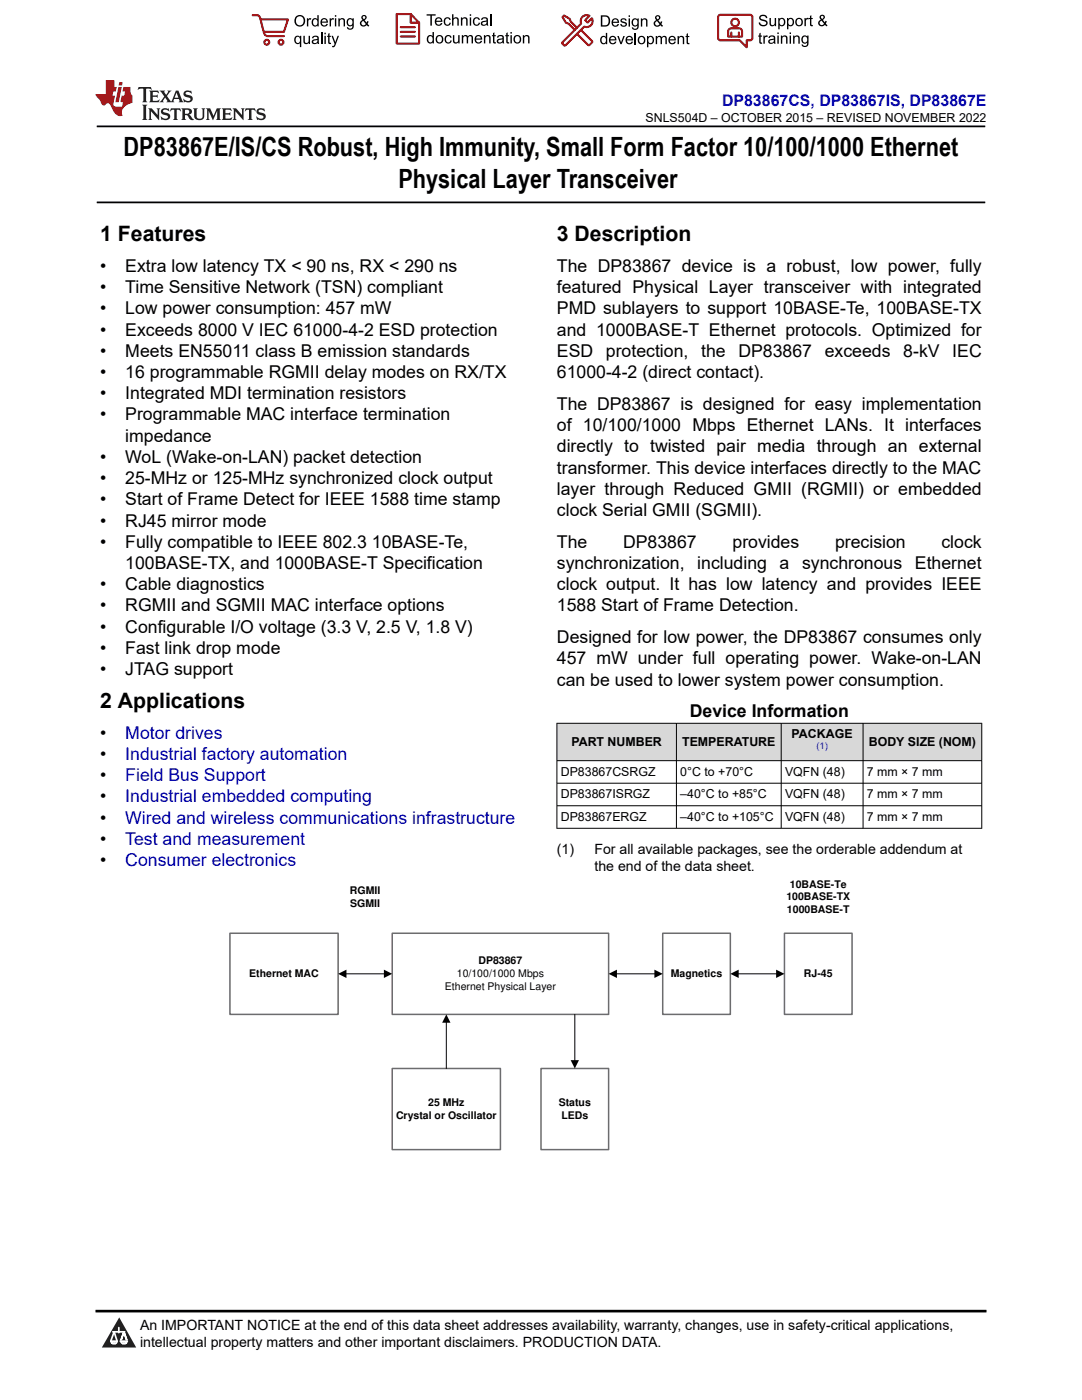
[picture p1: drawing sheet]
<svg xmlns="http://www.w3.org/2000/svg" width="216mm" height="279mm" viewBox="0 0 216 279" stroke-linecap="round" stroke-linejoin="round" font-family="sans-serif">
<defs><g id="words">
<g font-size="5.3">
<text x="24.7" y="31.2">DP83867E/IS/CS Robust, High Immunity, Small Form Factor 10/100/1000 Ethernet</text>
<text x="79.5" y="37.5">Physical Layer Transceiver</text>
</g>
<g font-size="4.2">
<text x="20" y="48.1">1 Features</text>
<text x="111.1" y="48.1">3 Description</text>
<text x="20" y="141.3">2 Applications</text>
</g>
<g font-size="3.5">
<text x="20" y="54.3">•</text>
<text x="20" y="58.5">•</text>
<text x="25" y="54.3">Extra low latency TX &lt; 90 ns, RX &lt; 290 ns</text>
<text x="25" y="58.5">Time Sensitive Network (TSN) compliant</text>
<text x="111.1" y="58.5">featured Physical Layer transceiver with integrated</text>
<text x="111.1" y="54.3">The DP83867 device is a robust, low power, fully</text>
<text x="20" y="62.8">•</text>
<text x="25" y="62.8">Low power consumption: 457 mW</text>
<text x="111.1" y="62.8">PMD sublayers to support 10BASE-Te, 100BASE-TX</text>
<text x="20" y="67">•</text>
<text x="20" y="71.2">•</text>
<text x="25" y="67">Exceeds 8000 V IEC 61000-4-2 ESD protection</text>
<text x="25" y="71.2">Meets EN55011 class B emission standards</text>
<text x="111.1" y="67">and 1000BASE-T Ethernet protocols. Optimized for</text>
<text x="111.1" y="71.2">ESD</text>
<text x="120.9" y="71.2">protection,</text>
<text x="139.9" y="71.2">the</text>
<text x="147.3" y="71.2">DP83867</text>
<text x="164.6" y="71.2">exceeds</text>
<text x="180.2" y="71.2">8-kV</text>
<text x="190" y="71.2">IEC</text>
<text x="20" y="75.5">•</text>
<text x="25" y="75.5">16 programmable RGMII delay modes on RX/TX</text>
<text x="111.1" y="75.5">61000-4-2 (direct contact).</text>
<text x="20" y="79.7">•</text>
<text x="20" y="83.9">•</text>
<text x="25" y="79.7">Integrated MDI termination resistors</text>
<text x="25" y="83.9">Programmable MAC interface termination</text>
<text x="111.1" y="81.8">The DP83867 is designed for easy implementation</text>
<text x="25" y="88.2">impedance</text>
<text x="111.1" y="86">of 10/100/1000 Mbps Ethernet LANs. It interfaces</text>
<text x="20" y="92.4">•</text>
<text x="25" y="92.4">WoL (Wake-on-LAN) packet detection</text>
<text x="111.1" y="90.3">directly to twisted pair media through an external</text>
<text x="111.1" y="94.5">transformer. This device interfaces directly to the MAC</text>
<text x="20" y="96.6">•</text>
<text x="20" y="100.9">•</text>
<text x="25" y="96.6">25-MHz or 125-MHz synchronized clock output</text>
<text x="25" y="100.9">Start of Frame Detect for IEEE 1588 time stamp</text>
<text x="111.1" y="98.7">layer through Reduced GMII (RGMII) or embedded</text>
<text x="20" y="105.1">•</text>
<text x="25" y="105.1">RJ45 mirror mode</text>
<text x="111.1" y="103">clock Serial GMII (SGMII).</text>
<text x="20" y="109.3">•</text>
<text x="25" y="109.3">Fully compatible to IEEE 802.3 10BASE-Te,</text>
<text x="25" y="113.6">100BASE-TX, and 1000BASE-T Specification</text>
<text x="111.1" y="113.6">synchronization,</text>
<text x="111.1" y="109.3">The</text>
<text x="124.3" y="109.3">DP83867</text>
<text x="139.1" y="113.6">including</text>
<text x="146.2" y="109.3">provides</text>
<text x="155.6" y="113.6">a</text>
<text x="160" y="113.6">synchronous</text>
<text x="166.6" y="109.3">precision</text>
<text x="182.6" y="113.6">Ethernet</text>
<text x="187.9" y="109.3">clock</text>
<text x="20" y="117.8">•</text>
<text x="25" y="117.8">Cable diagnostics</text>
<text x="111.1" y="117.8">clock output. It has low latency and provides IEEE</text>
<text x="20" y="122">•</text>
<text x="25" y="122">RGMII and SGMII MAC interface options</text>
<text x="111.1" y="122">1588 Start of Frame Detection.</text>
<text x="20" y="126.3">•</text>
<text x="20" y="130.5">•</text>
<text x="25" y="126.3">Configurable I/O voltage (3.3 V, 2.5 V, 1.8 V)</text>
<text x="25" y="130.5">Fast link drop mode</text>
<text x="111.1" y="128.4">Designed for low power, the DP83867 consumes only</text>
<text x="20" y="134.7">•</text>
<text x="25" y="134.7">JTAG support</text>
<text x="111.1" y="136.8">can be used to lower system power consumption.</text>
<text x="111.1" y="132.6">457 mW under full operating power. Wake-on-LAN</text>
<text x="137.6" y="143.2">Device Information</text>
<text x="20" y="147.4">•</text>
<text x="20" y="151.7">•</text>
<text x="20" y="155.9">•</text>
<text x="20" y="160.1">•</text>
<text x="20" y="164.4">•</text>
<text x="20" y="168.6">•</text>
<text x="20" y="172.8">•</text>
</g>
<g font-size="3.5" fill="#00f">
<text x="25" y="147.4">Motor drives</text>
<text x="25" y="151.7">Industrial factory automation</text>
<text x="25" y="155.9">Field Bus Support</text>
<text x="25" y="160.1">Industrial embedded computing</text>
<text x="25" y="164.4">Wired and wireless communications infrastructure</text>
<text x="25" y="168.6">Test and measurement</text>
<text x="25" y="172.8">Consumer electronics</text>
</g>
<text font-size="3.2" fill="#00f" x="144.1" y="21.1">DP83867CS, DP83867IS, DP83867E</text>
<g font-size="2.8">
<text x="111.1" y="170.5">(1)</text>
<text x="118.6" y="170.5">For all available packages, see the orderable addendum at</text>
<text x="118.6" y="173.8">the end of the data sheet.</text>
<text x="27.9" y="265.5">An IMPORTANT NOTICE at the end of this data sheet addresses availability, warranty, changes, use in safety-critical applications,</text>
<text x="27.9" y="268.9">intellectual property matters and other important disclaimers. PRODUCTION DATA.</text>
</g>
<g font-size="2.5">
<text x="128.8" y="24.3">SNLS504D – OCTOBER 2015 – REVISED NOVEMBER 2022</text>
<text x="114" y="148.8">PART NUMBER</text>
<text x="136.1" y="148.8">TEMPERATURE</text>
<text x="158" y="147.3">PACKAGE</text>
<text x="173.4" y="148.8">BODY SIZE (NOM)</text>
<text x="111.9" y="154.8">DP83867CSRGZ</text>
<text x="135.7" y="154.8">0°C to +70°C</text>
<text x="156.6" y="154.8">VQFN (48)</text>
<text x="173" y="154.8">7 mm × 7 mm</text>
<text x="111.9" y="159.3">DP83867ISRGZ</text>
<text x="135.7" y="159.3">–40°C to +85°C</text>
<text x="156.6" y="159.3">VQFN (48)</text>
<text x="173" y="159.3">7 mm × 7 mm</text>
<text x="111.9" y="163.8">DP83867ERGZ</text>
<text x="135.7" y="163.8">–40°C to +105°C</text>
<text x="156.6" y="163.8">VQFN (48)</text>
<text x="173" y="163.8">7 mm × 7 mm</text>
</g>
<g font-size="2.1">
<text x="69.8" y="178.4">RGMII</text>
<text x="156.9" y="179.7">100BASE-TX</text>
<text x="157.6" y="177.2">10BASE-Te</text>
<text x="69.9" y="180.9">SGMII</text>
<text x="157" y="182.2">1000BASE-T</text>
<text x="49.7" y="195">Ethernet MAC</text>
<text x="88.8" y="197.5">Ethernet Physical Layer</text>
<text x="91.2" y="195">10/100/1000 Mbps</text>
<text x="95.5" y="192.5">DP83867</text>
<text x="133.9" y="195">Magnetics</text>
<text x="160.4" y="195">RJ-45</text>
<text x="85.4" y="220.7">25 MHz</text>
<text x="111.5" y="220.7">Status</text>
<text x="79" y="223.2">Crystal or Oscillator</text>
<text x="112" y="223.2">LEDs</text>
</g>
<text font-size="1.9" fill="#00f" x="162.9" y="149.4">(1)</text>
</g></defs>
<path d="M19.3 25.2h177.3M19.3 40.4h177.3" fill="none" stroke="#000" stroke-width=".35"/>
<g fill="#d8d8d8">
<path d="M111.1 144.3h84.8v7.5h-84.8z" fill-rule="evenodd"/>
<path d="M111.2 144.4h23.7v7.3h-23.7z" fill-rule="evenodd"/>
<path d="M135 144.4h20.8v7.3h-20.8z" fill-rule="evenodd"/>
<path d="M155.9 144.4h16.3v7.3h-16.3z" fill-rule="evenodd"/>
<path d="M172.3 144.4h23.5v7.3h-23.5z" fill-rule="evenodd"/>
</g>
<path d="M111.1 144.3h84.9M111.1 151.8h84.9M111.1 156.3h84.9M111.1 144.3v21.1M135 144.3v21.1M155.9 144.3v21.1M172.2 144.3v21.1M195.9 144.3v21.1M111.1 160.8h84.9M111.1 165.3h84.9" fill="none" stroke="#000" stroke-width=".2"/>
<path d="M78.3 186.3h43.1v16.1h-43.1z" fill-rule="evenodd" fill="#fff"/>
<path d="M78.3 186.3h43.1v16.1h-43.1z" fill="none" stroke="#6c6c6c" stroke-width=".3"/>
<path d="M45.9 186.3h21.6v16.1h-21.6z" fill-rule="evenodd" fill="#fff"/>
<path d="M45.9 186.3h21.6v16.1h-21.6z" fill="none" stroke="#6c6c6c" stroke-width=".3"/>
<path d="M132.2 186.3h13.5v16.1h-13.5z" fill-rule="evenodd" fill="#fff"/>
<path d="M132.2 186.3h13.5v16.1h-13.5z" fill="none" stroke="#6c6c6c" stroke-width=".3"/>
<path d="M68.9 194.3h7.9M122.9 194.3h7.9" fill="none" stroke="#000" stroke-width=".2"/>
<path d="M67.5 194.3l1.6-.8v1.7zM76.6 193.5l1.7 .8-1.7 .9zM121.4 194.3l1.7-.8v1.7zM130.6 193.5l1.6 .8-1.6 .9z" fill="#000"/>
<path d="M156.5 186.3h13.5v16.1h-13.5z" fill-rule="evenodd" fill="#fff"/>
<path d="M156.5 186.3h13.5v16.1h-13.5z" fill="none" stroke="#6c6c6c" stroke-width=".3"/>
<path d="M147.2 194.3h7.9" fill="none" stroke="#000" stroke-width=".2"/>
<path d="M145.7 194.3l1.7-.8v1.7zM154.9 193.5l1.6 .8-1.6 .9z" fill="#000"/>
<path d="M108 213.2h13.4v16.2h-13.4z" fill-rule="evenodd" fill="#fff"/>
<path d="M108 213.2h13.4v16.2h-13.4z" fill="none" stroke="#6c6c6c" stroke-width=".3"/>
<path d="M78.3 213.2h21.6v16.2h-21.6z" fill-rule="evenodd" fill="#fff"/>
<path d="M78.3 213.2h21.6v16.2h-21.6z" fill="none" stroke="#6c6c6c" stroke-width=".3"/>
<path d="M89.1 203.9v9.3M114.7 202.4v9.4" fill="none" stroke="#000" stroke-width=".2"/>
<path d="M89.1 202.4l.8 1.7h-1.7zM113.9 211.6h1.6l-.8 1.6z" fill="#000"/>
<path d="M0 0h215.9v23.8h-215.9z" fill-rule="evenodd" fill="#fff"/>
<path d="M27.7 17.4l-.2 .6 .5-.3h.6v.1v2.2l-.2 .4h1l-.2-.4v-2.2v-.1h.5l.5 .3-.1-.6zM29.8 18.1l.2 .4v1.5l-.2 .4h1.9l.1-.6a1.08 1.08 0 0 1-1.3 .2v-.7h.6l.4 .2v-.6l-.4 .2h-.6v-.6l.2-.1a1 1 0 0 1 1 .2l-.1-.5zM31.8 18.1l1 1.1-1 1.2h.9l-.2-.2 .4-.7 .5 .7-.2 .2h1.6l-.2-.2 .1-.4h1l.1 .4-.1 .2h.9l-.2-.3-.8-2h-.5l-1 2.2-.8-1.1 .9-1.1h-.8l.2 .2-.5 .7-.3-.7 .1-.2zM35.2 18.5l.4 1h-.8zM36.8 18.2a.65 .65 0 0 0-.2 .7 .65 .65 0 0 0 .6 .5l.7 .2 .1 .2a.79 .79 0 0 1-.7 .4 .79 .79 0 0 1-.7-.5l.1 .7 .2-.1a.93 .93 0 0 0 1.1 .1 .93 .93 0 0 0 .4-1 1.46 1.46 0 0 0-1.2-.6l-.1-.3a1.09 1.09 0 0 1 1.2 .2l-.2-.6-.1 .1-.6-.2zM28.4 20.9l.2 .4v2.3l-.2 .3h1l-.2-.3v-2.3l.2-.4zM29.6 21.6l.2 .4v1.6l-.2 .3h.8l-.3-.3v-1.4l1.7 1.8v-2l.2-.4h-.8l.2 .2 .1 1.1-1.2-1.3zM32.3 21.8a.65 .65 0 0 0-.2 .7 .65 .65 0 0 0 .7 .4l.6 .2 .1 .2a.79 .79 0 0 1-.7 .4 .79 .79 0 0 1-.7-.5l.1 .7 .2-.1a.93 .93 0 0 0 1.1 .1 .93 .93 0 0 0 .4-.9 1.46 1.46 0 0 0-1.2-.6l-.1-.4a1.09 1.09 0 0 1 1.2 .2l-.2-.6-.1 .1-.6-.1zM34.1 21.6l-.1 .7a.63 .63 0 0 1 .7-.4l.1 1.7-.3 .3h1l-.2-.3v-1.7a.66 .66 0 0 1 .8 .4l-.1-.7zM36.2 21.6l.2 .4v1.6l-.2 .3h.9l-.2-.2v-.7h.5l.1 .2a.79 .79 0 0 0 1.2 .6l-1-.9a.61 .61 0 0 0 .6-.6 .61 .61 0 0 0-.5-.6zM36.9 21.9h.2a.47 .47 0 0 1 .5 .1 .47 .47 0 0 1 .1 .5l-.2 .2h-.6zM38.5 21.6l.2 .2a2.27 2.27 0 0 0 .4 2 1.04 1.04 0 0 0 1.7-.7v-1.3l.2-.2h-.8l.2 .4v1.1a.6 .6 0 0 1-.6 .6 .6 .6 0 0 1-.6-.6v-1.1l.3-.4zM41.1 21.6l.2 .4v1.6l-.2 .3h.7l-.2-.3v-1.5l.9 1.9 .8-1.9v1.5l-.2 .3h1l-.3-.3v-1.6l.3-.4h-.8l-.7 1.5-.7-1.5zM44.3 21.6l.2 .4v1.6l-.2 .3h1.9l.1-.5a1.09 1.09 0 0 1-1.3 .1v-.6h.6l.4 .1v-.6l-.4 .2h-.6v-.6l.2-.1a1.01 1.01 0 0 1 1 .3l-.1-.6zM46.4 21.6l.3 .4v1.6l-.3 .3h.8l-.2-.3v-1.4l1.6 1.8v-2l.2-.4h-.7l.2 .2v1.1l-1.2-1.3zM49 21.6l-.1 .7a.63 .63 0 0 1 .8-.4v1.7l-.3 .3h1l-.2-.3v-1.7a.66 .66 0 0 1 .8 .4l-.1-.7zM51.4 21.8a.65 .65 0 0 0-.2 .7 .65 .65 0 0 0 .6 .4l.6 .2 .2 .2a.79 .79 0 0 1-.8 .4 .79 .79 0 0 1-.6-.5l.1 .7 .2-.1a.93 .93 0 0 0 1 .1 .93 .93 0 0 0 .5-.9 1.46 1.46 0 0 0-1.3-.6l-.1-.4a1.09 1.09 0 0 1 1.3 .2l-.2-.6-.2 .1-.5-.1z" fill="#231f20"/>
<path d="M21.1 16v2.8h-2.1l.1 .3 .9 1a.95 .95 0 0 0 .9 .9 .59 .59 0 0 1 .6-.4 .59 .59 0 0 1 .5 .4l.4 .8a1.59 1.59 0 0 0 2.1 1.3 1.61 1.61 0 0 1 1-2.2l1-.4-.1-1.5a1.59 1.59 0 0 1-.4-1.6h-1.4l-.2 .9h.5l-.1 .8h-.5l-.2 1v.2l.4 .1-.2 .9h-.6a.73 .73 0 0 1-1.1-.7l.3-1.5h-.5l.2-.8h.5l.2-.9h-.5v-1.4zM23.6 17.4l-.6 3h.7l.6-3zM23.8 16.4l-.1 .7h.7l.1-.7z" fill="#ed1c24"/>
<g fill="#000">
<path d="M58.7 4.2a1.15 1.15 0 0 1 2.3 0 1.15 1.15 0 0 1-2.3 0zM59.3 3.5a.89 .89 0 0 0-.2 1.1 .89 .89 0 0 0 1.1 .4 .88 .88 0 0 0 .3-1.3 .88 .88 0 0 0-1.2-.2z" fill-rule="evenodd"/>
<path d="M58.9 7.3l.5-.2 .5 .3v-.3h.2v2.3h-.3v-.8a.74 .74 0 0 1-.9 0 .74 .74 0 0 1-.2-1zM59.1 7.5a.57 .57 0 0 0-.1 .7 .57 .57 0 0 0 .7 .2 .57 .57 0 0 0 .2-.7 .57 .57 0 0 0-.8-.2z" fill-rule="evenodd"/>
<path d="M61.2 3.6h.3v.3l.2-.2 .3-.1 .1 .1-.1 .3a.36 .36 0 0 0-.4 0 .36 .36 0 0 0-.1 .4v.9h-.3z" fill-rule="evenodd"/>
<path d="M60.5 7.1h.3v.9a.41 .41 0 0 0 .4 .6 .41 .41 0 0 0 .4-.6v-.9h.3v1.7h-.3v-.3a.58 .58 0 0 1-.7 .3 .58 .58 0 0 1-.4-.6z" fill-rule="evenodd"/>
<path d="M62.4 3.8l.5-.2 .4 .2v-.8h.3v2.3h-.3v-.2a.75 .75 0 0 1-1-.1 .75 .75 0 0 1 0-1zM62.6 4a.57 .57 0 0 0-.1 .7 .57 .57 0 0 0 .7 .2 .57 .57 0 0 0 .1-.7 .57 .57 0 0 0-.7-.2z" fill-rule="evenodd"/>
<path d="M62.4 7.3a.74 .74 0 0 1 .9-.1 .74 .74 0 0 1 .3 .9l.1 .7h-.3v-.2a.57 .57 0 0 1-.9 .2 .57 .57 0 0 1-.1-.8l.9-.3a.41 .41 0 0 0-.3-.4 .41 .41 0 0 0-.5 .4l-.3-.1zM62.6 8.2a.35 .35 0 0 0 .1 .5 .35 .35 0 0 0 .5-.3l.1-.4z" fill-rule="evenodd"/>
<path d="M64.7 6.5h.3v.3h-.3zM64.7 7.1h.3v1.7h-.3z" fill-rule="evenodd"/>
<path d="M64.2 3.8a.76 .76 0 0 1 .9-.1 .76 .76 0 0 1 .3 .8h-1.2a.47 .47 0 0 0 .4 .6 .47 .47 0 0 0 .5-.4l.3 .1a.82 .82 0 0 1-1.2 .3 .82 .82 0 0 1 0-1.3zM64.4 4l-.2 .3h.9l-.2-.4z" fill-rule="evenodd"/>
<path d="M65.8 3.6h.2v.3l.2-.2 .3-.1 .2 .1-.1 .3a.36 .36 0 0 0-.5 0 .36 .36 0 0 0 0 .4v.9h-.3z" fill-rule="evenodd"/>
<path d="M65.5 6.7l.3-.1v.5h.2v.3h-.2v.9v.2h.2l.1 .3a.41 .41 0 0 1-.5-.1 .41 .41 0 0 1-.1-.4v-.9h-.2v-.3h.2z" fill-rule="evenodd"/>
<path d="M66.1 7.1h.3l.5 1.4 .5-1.4h.2l-.6 1.7a.57 .57 0 0 1-.7 .6v-.3a.37 .37 0 0 0 .5-.3z" fill-rule="evenodd"/>
<path d="M66.8 3h.3v.3h-.3zM66.8 3.6h.3v1.7h-.3z" fill-rule="evenodd"/>
<path d="M67.5 3.6h.3v.3a.58 .58 0 0 1 .7-.3 .58 .58 0 0 1 .3 .7v1h-.2v-1a.4 .4 0 0 0-.5-.5 .4 .4 0 0 0-.3 .6v.9h-.3z" fill-rule="evenodd"/>
<path d="M69.3 3.8l.6-.2 .4 .2v-.2h.3v1.5a.71 .71 0 0 1-.5 .8 .71 .71 0 0 1-.9-.5h.3a.46 .46 0 0 0 .6 .3 .46 .46 0 0 0 .2-.6 .78 .78 0 0 1-1.1-.2 .78 .78 0 0 1 .1-1.1zM69.6 4a.53 .53 0 0 0-.1 .8 .53 .53 0 0 0 .8 0 .54 .54 0 0 0 0-.7 .54 .54 0 0 0-.7-.1z" fill-rule="evenodd"/>
<path d="M72.2 3.1a.53 .53 0 0 1 .9 .1 .53 .53 0 0 1-.4 .8l.5 .5 .1-.3 .2 .1-.2 .5 .4 .3-.2 .2-.3-.3a.71 .71 0 0 1-1.2 .1 .71 .71 0 0 1 .3-1.1l-.2-.5zM72.3 3.5a.3 .3 0 0 0 .6 0 .3 .3 0 0 0-.6 0zM72.3 4.3a.45 .45 0 0 0 0 .7 .45 .45 0 0 0 .7-.2l-.5-.6z" fill-rule="evenodd"/>
<path d="M85.1 2.8h1.8v.3h-.7v2h-.3v-2h-.8z" fill-rule="evenodd"/>
<path d="M85.3 7.2l.6-.2 .4 .2v-.8h.3v2.3h-.3v-.2a.76 .76 0 0 1-1-.1 .76 .76 0 0 1-.1-1zM85.6 7.4a.58 .58 0 0 0-.1 .7 .58 .58 0 0 0 .7 .2 .58 .58 0 0 0 .1-.7 .58 .58 0 0 0-.7-.2z" fill-rule="evenodd"/>
<path d="M87.2 7.2a.81 .81 0 0 1 1.1 .1 .81 .81 0 0 1-.1 1.2 .81 .81 0 0 1-1.2-.2v-.7zM87.3 7.4a.57 .57 0 0 0 0 .8 .57 .57 0 0 0 .8 0 .57 .57 0 0 0 0-.7 .57 .57 0 0 0-.8-.1z" fill-rule="evenodd"/>
<path d="M87 3.7a.77 .77 0 0 1 .9-.2 .77 .77 0 0 1 .4 .9h-1.3a.48 .48 0 0 0 .4 .5 .48 .48 0 0 0 .6-.3h.3a.83 .83 0 0 1-1.3 .4 .83 .83 0 0 1 0-1.3zM87.2 3.8l-.1 .3h.9l-.3-.4z" fill-rule="evenodd"/>
<path d="M88.7 3.7a.7 .7 0 0 1 1.2 .3h-.2a.45 .45 0 0 0-.6-.3 .45 .45 0 0 0-.3 .6 .45 .45 0 0 0 .3 .6 .45 .45 0 0 0 .6-.4l.3 .1a.76 .76 0 0 1-1.1 .5 .76 .76 0 0 1-.3-1.1z" fill-rule="evenodd"/>
<path d="M88.9 7.2a.7 .7 0 0 1 1.2 .3h-.3a.45 .45 0 0 0-.5-.3 .45 .45 0 0 0-.3 .6 .45 .45 0 0 0 .3 .6 .45 .45 0 0 0 .6-.3h.2a.76 .76 0 0 1-1 .5 .76 .76 0 0 1-.3-1.1z" fill-rule="evenodd"/>
<path d="M90.2 2.8h.3v.9a.59 .59 0 0 1 .7-.2 .59 .59 0 0 1 .3 .6v1h-.2v-1a.4 .4 0 0 0-.5-.4 .4 .4 0 0 0-.3 .5v.9h-.3z" fill-rule="evenodd"/>
<path d="M90.4 7h.3v.9a.41 .41 0 0 0 .4 .6 .41 .41 0 0 0 .3-.6v-.9h.3v1.7h-.2v-.3a.58 .58 0 0 1-.7 .3 .58 .58 0 0 1-.4-.7z" fill-rule="evenodd"/>
<path d="M92 3.5h.2v.2a.59 .59 0 0 1 .7-.3 .59 .59 0 0 1 .4 .7v1h-.3v-1a.41 .41 0 0 0-.4-.4 .41 .41 0 0 0-.4 .5v.9h-.2z" fill-rule="evenodd"/>
<path d="M92.1 7h.3v.3a.56 .56 0 0 1 1 0 .54 .54 0 0 1 .6-.3 .54 .54 0 0 1 .4 .5v1.2h-.3v-1.1a.34 .34 0 0 0-.3-.4 .34 .34 0 0 0-.4 .3v1.2h-.3v-1.1a.38 .38 0 0 0-.5-.3 .38 .38 0 0 0-.2 .5v.9h-.3z" fill-rule="evenodd"/>
<path d="M93.7 2.8h.3v.4h-.3zM93.7 3.5h.3v1.6h-.3z" fill-rule="evenodd"/>
<path d="M94.6 3.7a.7 .7 0 0 1 1.2 .3h-.3a.45 .45 0 0 0-.6-.3 .45 .45 0 0 0-.3 .6 .45 .45 0 0 0 .4 .6 .45 .45 0 0 0 .5-.4l.3 .1a.76 .76 0 0 1-1 .5 .76 .76 0 0 1-.4-1.1z" fill-rule="evenodd"/>
<path d="M94.9 7.2a.77 .77 0 0 1 .9-.1 .77 .77 0 0 1 .4 .8h-1.2a.48 .48 0 0 0 .3 .6 .48 .48 0 0 0 .6-.4l.3 .1a.83 .83 0 0 1-1.3 .3 .83 .83 0 0 1 0-1.3zM95.1 7.3l-.1 .4h.9l-.2-.4z" fill-rule="evenodd"/>
<path d="M96.6 7h.2v.3a.59 .59 0 0 1 .7-.3 .59 .59 0 0 1 .4 .7v1h-.3v-1a.41 .41 0 0 0-.4-.5 .41 .41 0 0 0-.4 .6v.9h-.2z" fill-rule="evenodd"/>
<path d="M96.1 3.7a.74 .74 0 0 1 1-.2 .74 .74 0 0 1 .3 .9v.7h-.2l-.1-.2a.59 .59 0 0 1-.8 .3 .59 .59 0 0 1-.2-.8l1-.3a.42 .42 0 0 0-.4-.5 .42 .42 0 0 0-.4 .4l-.3-.1zM96.3 4.5a.36 .36 0 0 0 .2 .5 .36 .36 0 0 0 .5-.2l.1-.5z" fill-rule="evenodd"/>
<path d="M98.4 6.6l.3-.2v.6h.2v.2h-.2v1v.2h.2l.1 .3a.41 .41 0 0 1-.5-.1 .41 .41 0 0 1-.1-.4v-1h-.2v-.2h.2z" fill-rule="evenodd"/>
<path d="M99.3 7.2a.74 .74 0 0 1 1-.2 .74 .74 0 0 1 .2 1l.1 .7h-.3v-.2a.59 .59 0 0 1-.8 .2 .59 .59 0 0 1-.3-.8l1.1-.3a.42 .42 0 0 0-.4-.4 .42 .42 0 0 0-.5 .3h-.2zM99.5 8a.36 .36 0 0 0 .2 .5 .36 .36 0 0 0 .4-.2l.2-.5z" fill-rule="evenodd"/>
<path d="M101 6.6l.3-.2v.6h.3v.2h-.3v1l.1 .2h.2v.3a.41 .41 0 0 1-.4-.1 .41 .41 0 0 1-.2-.4v-1h-.2v-.2h.2z" fill-rule="evenodd"/>
<path d="M101.9 6.4h.2v.3h-.2zM101.9 7h.2v1.7h-.2z" fill-rule="evenodd"/>
<path d="M102.7 7.2a.81 .81 0 0 1 1.1 .1 .81 .81 0 0 1-.1 1.2 .81 .81 0 0 1-1.2-.2v-.7zM102.9 7.4a.57 .57 0 0 0-.1 .8 .57 .57 0 0 0 .9 0 .57 .57 0 0 0-.1-.7 .57 .57 0 0 0-.7-.1z" fill-rule="evenodd"/>
<path d="M104.3 7h.3v.3a.59 .59 0 0 1 .7-.3 .59 .59 0 0 1 .4 .7v1h-.3v-1a.41 .41 0 0 0-.5-.5 .41 .41 0 0 0-.3 .6v.9h-.3z" fill-rule="evenodd"/>
<path d="M119.9 3.1h.8a1.12 1.12 0 0 1 1 1.1 1.12 1.12 0 0 1-1 1.1h-.8zM120.2 3.3v1.7h.5a.86 .86 0 0 0 .8-.8 .86 .86 0 0 0-.8-.9z" fill-rule="evenodd"/>
<path d="M119.9 7.4l.5-.3 .5 .3v-.8h.3v2.2h-.3v-.2a.75 .75 0 0 1-1 0 .75 .75 0 0 1-.1-1zM120.2 7.5a.57 .57 0 0 0-.2 .8 .57 .57 0 0 0 .8 .2 .57 .57 0 0 0 .1-.8 .57 .57 0 0 0-.7-.2z" fill-rule="evenodd"/>
<path d="M121.7 7.4a.76 .76 0 0 1 .9-.2 .76 .76 0 0 1 .4 .9h-1.2a.47 .47 0 0 0 .3 .5 .47 .47 0 0 0 .6-.3h.3a.82 .82 0 0 1-1.3 .4 .82 .82 0 0 1 0-1.3zM121.9 7.5l-.1 .3h.9l-.2-.4z" fill-rule="evenodd"/>
<path d="M122.2 3.9a.76 .76 0 0 1 .9-.2 .76 .76 0 0 1 .4 .9h-1.2a.47 .47 0 0 0 .4 .5 .47 .47 0 0 0 .5-.3h.3a.82 .82 0 0 1-1.2 .4 .82 .82 0 0 1-.1-1.3zM122.5 4l-.2 .3h.9l-.2-.4z" fill-rule="evenodd"/>
<path d="M123.9 3.8a.71 .71 0 0 1 1.1 .3h-.2a.32 .32 0 0 0-.4-.3 .32 .32 0 0 0-.3 .4h.1a.75 .75 0 0 1 .9 .8 .72 .72 0 0 1-.7 .3 .72 .72 0 0 1-.6-.5h.2a.36 .36 0 0 0 .4 .4 .36 .36 0 0 0 .3-.5 .8 .8 0 0 1-.9-.7z" fill-rule="evenodd"/>
<path d="M123.2 7.2h.3l.4 1.3 .5-1.3h.3l-.6 1.6h-.3z" fill-rule="evenodd"/>
<path d="M125.4 3.1h.3v.3h-.3zM125.4 3.7h.3v1.6h-.3z" fill-rule="evenodd"/>
<path d="M125 7.4a.76 .76 0 0 1 .9-.2 .76 .76 0 0 1 .4 .9h-1.2a.47 .47 0 0 0 .4 .5 .47 .47 0 0 0 .5-.3h.3a.82 .82 0 0 1-1.2 .4 .82 .82 0 0 1-.1-1.3zM125.3 7.5l-.2 .3h.9l-.2-.4z" fill-rule="evenodd"/>
<path d="M126.2 3.9l.5-.3 .5 .3v-.2h.3v1.4a.71 .71 0 0 1-.6 .8 .71 .71 0 0 1-.8-.5l.2 .1a.46 .46 0 0 0 .7 .2 .46 .46 0 0 0 .2-.6 .78 .78 0 0 1-1.1-.1 .78 .78 0 0 1 .1-1.1zM126.4 4a.53 .53 0 0 0 0 .8 .53 .53 0 0 0 .7 0 .54 .54 0 0 0 0-.7 .54 .54 0 0 0-.7-.1z" fill-rule="evenodd"/>
<path d="M127.5 7.3a.8 .8 0 0 1 1.1 .2 .8 .8 0 0 1-.1 1.1 .8 .8 0 0 1-1.2-.1v-.8zM127.7 7.5a.56 .56 0 0 0-.1 .9 .56 .56 0 0 0 .8-.1 .56 .56 0 0 0 0-.7 .56 .56 0 0 0-.7-.1z" fill-rule="evenodd"/>
<path d="M127.9 3.7h.2v.2a.58 .58 0 0 1 .7-.2 .58 .58 0 0 1 .4 .6v1h-.3v-1a.4 .4 0 0 0-.4-.4 .4 .4 0 0 0-.3 .5v.9h-.3z" fill-rule="evenodd"/>
<path d="M129.1 7.2h.2v.2a.72 .72 0 0 1 1-.1 .72 .72 0 0 1 .2 1 .64 .64 0 0 1-.5 .5 .64 .64 0 0 1-.6-.2v.8h-.3zM129.5 7.5a.56 .56 0 0 0-.1 .8 .56 .56 0 0 0 .7 .2 .56 .56 0 0 0 .1-.8 .56 .56 0 0 0-.7-.2z" fill-rule="evenodd"/>
<path d="M130.8 7.2h.3v.2a.55 .55 0 0 1 .9 0 .53 .53 0 0 1 .7-.3 .53 .53 0 0 1 .4 .6v1.1h-.3v-1a.34 .34 0 0 0-.3-.4 .34 .34 0 0 0-.4 .3v1.1h-.3v-1a.37 .37 0 0 0-.5-.4 .37 .37 0 0 0-.2 .6v.8h-.3z" fill-rule="evenodd"/>
<path d="M130.9 3.2a.53 .53 0 0 1 .8 .1 .53 .53 0 0 1-.3 .8l.4 .5 .1-.4 .3 .1-.2 .5 .3 .3-.2 .3-.3-.4a.71 .71 0 0 1-1.2 .1 .71 .71 0 0 1 .4-1.1l-.3-.5zM130.9 3.6a.3 .3 0 0 0 .6 0 .3 .3 0 0 0-.6 0zM130.9 4.3a.45 .45 0 0 0 0 .7 .45 .45 0 0 0 .7-.2l-.5-.6z" fill-rule="evenodd"/>
<path d="M133.6 7.4a.76 .76 0 0 1 .9-.2 .76 .76 0 0 1 .4 .9h-1.3a.47 .47 0 0 0 .4 .5 .47 .47 0 0 0 .6-.3h.3a.82 .82 0 0 1-1.3 .4 .82 .82 0 0 1 0-1.3zM133.8 7.5l-.1 .3h.9l-.3-.4z" fill-rule="evenodd"/>
<path d="M135.2 7.2h.3v.2a.58 .58 0 0 1 .7-.2 .58 .58 0 0 1 .3 .6v1h-.3v-1a.4 .4 0 0 0-.4-.4 .4 .4 0 0 0-.3 .5v.9h-.3z" fill-rule="evenodd"/>
<path d="M137 6.8l.3-.2v.6h.2v.2h-.2v1v.2h.2l.1 .2a.41 .41 0 0 1-.5 0 .41 .41 0 0 1-.1-.5v-.9h-.2v-.2h.2z" fill-rule="evenodd"/>
<path d="M151.7 3.1a.88 .88 0 0 1 1.4 .5h-.3a.49 .49 0 0 0-.5-.5 .49 .49 0 0 0-.4 .6v.1a1.06 1.06 0 0 1 1.3 1 .95 .95 0 0 1-1 .4 .95 .95 0 0 1-.8-.7h.3a.58 .58 0 0 0 .6 .5 .58 .58 0 0 0 .5-.6l-.2-.1a.95 .95 0 0 1-1.1-.9z" fill-rule="evenodd"/>
<path d="M151.5 6.7l.3-.2v.6h.3v.2h-.3v1v.2h.3v.2a.41 .41 0 0 1-.5 0 .41 .41 0 0 1-.1-.5v-.9h-.2v-.2h.2z" fill-rule="evenodd"/>
<path d="M152.3 7.1h.3v.2l.1-.2h.4h.1l-.1 .3a.36 .36 0 0 0-.4 0 .36 .36 0 0 0-.1 .5v.8h-.3z" fill-rule="evenodd"/>
<path d="M153.4 7.3a.74 .74 0 0 1 1-.2 .74 .74 0 0 1 .3 .9l.1 .7h-.3l-.1-.2a.57 .57 0 0 1-.8 .3 .57 .57 0 0 1-.1-.9l.9-.2a.41 .41 0 0 0-.4-.4 .41 .41 0 0 0-.4 .3h-.3zM153.7 8.1a.35 .35 0 0 0 .1 .5 .35 .35 0 0 0 .5-.2l.1-.5z" fill-rule="evenodd"/>
<path d="M153.5 3.6h.3v.9a.41 .41 0 0 0 .4 .5 .41 .41 0 0 0 .4-.5v-.9h.3v1.6h-.3v-.2a.58 .58 0 0 1-.7 .2 .58 .58 0 0 1-.4-.6z" fill-rule="evenodd"/>
<path d="M155.1 6.5h.3v.3h-.3zM155.1 7.1h.3v1.6h-.3z" fill-rule="evenodd"/>
<path d="M155.3 3.6h.2v.2a.72 .72 0 0 1 1-.1 .72 .72 0 0 1 .2 1 .64 .64 0 0 1-.5 .5 .64 .64 0 0 1-.6-.2v.8h-.3zM155.7 3.9a.56 .56 0 0 0-.2 .8 .56 .56 0 0 0 .8 .2 .56 .56 0 0 0 .1-.8 .56 .56 0 0 0-.7-.2z" fill-rule="evenodd"/>
<path d="M155.8 7.1h.3v.2a.58 .58 0 0 1 .7-.2 .58 .58 0 0 1 .3 .6v1h-.2v-1a.4 .4 0 0 0-.5-.4 .4 .4 0 0 0-.3 .5v.9h-.3z" fill-rule="evenodd"/>
<path d="M157 3.6h.3v.2a.72 .72 0 0 1 1-.1 .72 .72 0 0 1 .1 1 .64 .64 0 0 1-.4 .5 .64 .64 0 0 1-.7-.2v.8h-.3zM157.4 3.9a.56 .56 0 0 0-.1 .8 .56 .56 0 0 0 .7 .2 .56 .56 0 0 0 .2-.8 .56 .56 0 0 0-.8-.2z" fill-rule="evenodd"/>
<path d="M157.6 6.5h.2v.3h-.2zM157.6 7.1h.2v1.6h-.2z" fill-rule="evenodd"/>
<path d="M158.3 7.1h.2v.2a.58 .58 0 0 1 .7-.2 .58 .58 0 0 1 .4 .6v1h-.3v-1a.4 .4 0 0 0-.4-.4 .4 .4 0 0 0-.4 .5v.9h-.2z" fill-rule="evenodd"/>
<path d="M158.9 3.7a.8 .8 0 0 1 1.2 .2 .8 .8 0 0 1-.2 1.1 .8 .8 0 0 1-1.1-.1l-.1-.8zM159.1 3.9a.56 .56 0 0 0-.1 .9 .56 .56 0 0 0 .9 0 .56 .56 0 0 0-.1-.8 .56 .56 0 0 0-.7-.1z" fill-rule="evenodd"/>
<path d="M160.1 7.3l.5-.2 .5 .2v-.2h.2v1.4a.71 .71 0 0 1-.5 .9 .71 .71 0 0 1-.8-.5h.2a.46 .46 0 0 0 .6 .2 .46 .46 0 0 0 .2-.6 .78 .78 0 0 1-1-.1 .78 .78 0 0 1 .1-1.1zM160.3 7.4a.53 .53 0 0 0-.1 .8 .53 .53 0 0 0 .8 0 .54 .54 0 0 0 0-.7 .54 .54 0 0 0-.7-.1z" fill-rule="evenodd"/>
<path d="M160.5 3.6h.3v.2l.1-.2h.4h.1l-.1 .3a.36 .36 0 0 0-.4 0 .36 .36 0 0 0-.1 .5v.8h-.3z" fill-rule="evenodd"/>
<path d="M161.6 3.2l.3-.2v.6h.3v.2h-.3v1l.1 .2h.2v.2a.41 .41 0 0 1-.4 0 .41 .41 0 0 1-.2-.5v-.9h-.2v-.2h.2z" fill-rule="evenodd"/>
<path d="M163.7 3.1a.53 .53 0 0 1 .8 .1 .53 .53 0 0 1-.3 .8l.4 .5 .1-.3h.3l-.2 .5 .3 .3-.2 .3-.3-.3a.71 .71 0 0 1-1.2 .1 .71 .71 0 0 1 .4-1.2l-.3-.5zM163.8 3.5a.3 .3 0 0 0 .6 0 .3 .3 0 0 0-.6 0zM163.7 4.2a.45 .45 0 0 0 0 .8 .45 .45 0 0 0 .7-.3l-.5-.6z" fill-rule="evenodd"/>
</g>
<path d="M64.2 6.5v2.3M97.9 2.8v2.3M126.8 6.6v2.2" fill="none" stroke="#000" stroke-width=".28"/>
<g fill="none" stroke="#de0000" stroke-width=".42">
<path d="M50.4 3l1.1 .1a1.4 1.4 0 0 1 .6 1.2l.6 2.5a.95 .95 0 0 0 1.2 .4h2.8M52 3.9h5.5l-.8 2.4h-4M79.1 2.8h2.8v1.7h1.7v4.2h-4.5zM80 6.4h2.8M80 5.4h2.8M80 7.3h2.8M82 2.8l1.6 1.7M115.1 5.5l-1.2-1.2-.2-.5-1.2-.7-.3 .3 .7 1.1 .5 .2 1.3 1.3M115.9 6l2.2 2.2v.3l-.5 .5h-.3l-2.2-2.2zM115.9 6l.7-.7a1.19 1.19 0 0 0 1.3-.3 1.19 1.19 0 0 0 .2-1.4l-.8 .9-.5-.5 .8-.8a1.19 1.19 0 0 0-1.3 .1 1.19 1.19 0 0 0-.3 1.4l-3.8 3.7v.3l.3 .3h.3l2.3-2.2M143.3 3.2l.5-.2h5.9l.4 .2v4.4l-.2 .4-.9 .1v1.3l-1.4-1.3h-3.8l-.5-.3zM145.5 5.8l.4-.1h1.6a.61 .61 0 0 1 .6 .6v1h-2.8v-1z"/>
<path d="M145.9 6.5v.8M147.4 6.5v.8"/>
<circle cx="53.2" cy="8.4" r=".49"/>
<circle cx="56.1" cy="8.4" r=".49"/>
<circle cx="146.7" cy="4.5" r=".75"/>
</g>
<path d="M0 261.4h215.9v18h-215.9z" fill-rule="evenodd" fill="#fff"/>
<path d="M23.8 262.9l3.4 6h-6.9z" fill="#231f20"/>
<path d="M22.1 267.7h1.3l-.4 .5h-.3a.55 .55 0 0 1-.6-.5z" fill-rule="evenodd" fill="#fff"/>
<path d="M22.1 267.7h1.3l-.4 .5h-.3a.55 .55 0 0 1-.6-.5z" fill="none" stroke="#231f20" stroke-width=".34"/>
<path d="M22.1 267.7h1.3l-.4 .5h-.5zM22.6 265.8h.1M22.6 265.8h2.3zM23.7 265.9h.1M23.7 264.9v1zM24 267.7h.1" fill="none" stroke="#fff" stroke-width=".34"/>
<path d="M24.7 265.8l-.7 1.9z" fill="#fff"/>
<path d="M24.7 265.8l-.7 1.9z" fill="none" stroke="#fff" stroke-width=".34"/>
<path d="M24.7 265.8l.7 1.9z" fill="#fff"/>
<path d="M22.8 265.8l-.7 1.9zM22.8 265.8l.6 1.9zM24.7 265.8l.7 1.9zM25.3 267.7h.1" fill="none" stroke="#fff" stroke-width=".34"/>
<path d="M24.1 267.7h1.3a.65 .65 0 0 1-.6 .5 .65 .65 0 0 1-.7-.5z" fill-rule="evenodd" fill="#fff"/>
<path d="M24.1 267.7h1.3a.65 .65 0 0 1-.6 .5 .65 .65 0 0 1-.7-.5z" fill="none" stroke="#231f20" stroke-width=".34"/>
<path d="M24 267.7h.1M24.1 267.7h1.3l-.4 .5h-.5z" fill="none" stroke="#fff" stroke-width=".34"/>
<path d="M19 261.7h177.8" fill="none" stroke="#000" stroke-width=".53"/>
<use href="#words"/>
</svg>
